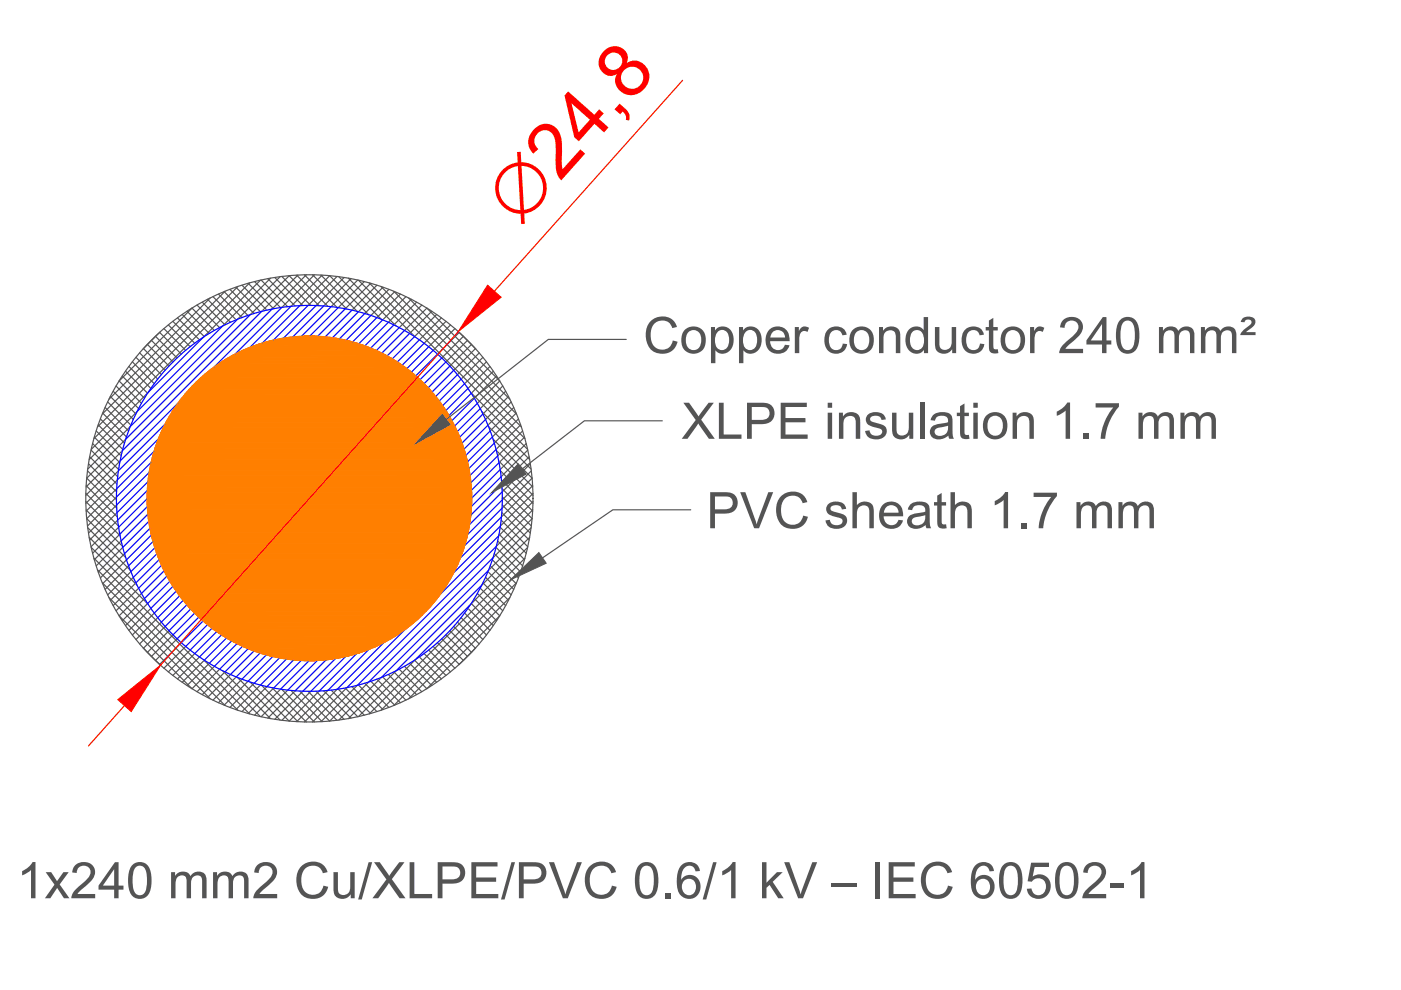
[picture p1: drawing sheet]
<svg xmlns="http://www.w3.org/2000/svg" width="297mm" height="210mm" viewBox="0 0 297 210" stroke-linecap="round" stroke-linejoin="round" font-family="sans-serif">
<defs><g id="words">
<text font-size="16" fill="#f00" x="110.1" y="48.2" transform="rotate(-48 110.1 48.2)">∅24,8</text>
<g font-size="10.7" fill="#545454">
<text x="136.4" y="74.9">Copper conductor 240 mm²</text>
<text x="144.5" y="93">XLPE insulation 1.7 mm</text>
<text x="149.8" y="112">PVC sheath 1.7 mm</text>
<text x="3.5" y="190.5">1x240 mm2 Cu/XLPE/PVC 0.6/1 kV – IEC 60502-1</text>
</g>
</g></defs>
<!-- layer: Conductor -->
<g fill="#ff7f00" stroke="#ff7f00" stroke-width=".21">
<path d="M64.4 71.3h2.4z"/>
<path d="M63.2 140h4.8z"/>
<path d="M64.4 71.3h3.6zM63.2 71.3h4.8z"/>
<path d="M63.2 71.3l6 .2zM62 71.5h7.2z"/>
<path d="M62 71.5l8.4 .1-1.2-.1zM60.8 71.6l1.2-.1 8.4 .1z"/>
<path d="M60.8 71.6l10.8 .2-1.2-.2zM59.6 71.8l1.2-.2 10.8 .2z"/>
<path d="M59.6 71.8l13.2 .2-1.2-.2zM58.4 72l1.2-.2 13.2 .2z"/>
<path d="M58.4 72l15.5 .3-1.1-.3zM57.3 72.3l1.1-.3 15.5 .3z"/>
<path d="M57.3 72.3l17.8 .3-1.2-.3zM56.1 72.6l1.2-.3 17.8 .3z"/>
<path d="M56.1 72.6l20.1 .3-1.1-.3zM55 72.9l1.1-.3 20.1 .3z"/>
<path d="M55 72.9l22.4 .4-1.2-.4zM53.8 73.3l1.2-.4 22.4 .4z"/>
<path d="M53.8 73.3l24.7 .5-1.1-.5zM52.7 73.8l1.1-.5 24.7 .5z"/>
<path d="M52.7 73.8l26.9 .4-1.1-.4zM51.6 74.2l1.1-.4 26.9 .4z"/>
<path d="M51.6 74.2l29.1 .5-1.1-.5zM50.5 74.7l1.1-.5 29.1 .5z"/>
<path d="M50.5 74.7l31.3 .6-1.1-.6zM49.5 75.3l1-.6 31.3 .6z"/>
<path d="M49.5 75.3l33.3 .6-1-.6zM48.4 75.9l1.1-.6 33.3 .6z"/>
<path d="M48.4 75.9l35.4 .6-1-.6zM47.4 76.5l1-.6 35.4 .6z"/>
<path d="M47.4 76.5l37.4 .6-1-.6zM46.4 77.1l1-.6 37.4 .6z"/>
<path d="M46.4 77.1l39.4 .7-1-.7zM45.4 77.8l1-.7 39.4 .7z"/>
<path d="M45.4 77.8l41.4 .8-1-.8zM44.4 78.6l1-.8 41.4 .8z"/>
<path d="M44.4 78.6l43.3 .7-.9-.7zM43.5 79.3l.9-.7 43.3 .7z"/>
<path d="M43.5 79.3l45.1 .8-.9-.8zM42.6 80.1l.9-.8 45.1 .8z"/>
<path d="M42.6 80.1l46.9 .8-.9-.8zM41.7 80.9l.9-.8 46.9 .8z"/>
<path d="M41.7 80.9l48.7 .9-.9-.9zM40.8 81.8l.9-.9 48.7 .9z"/>
<path d="M40.8 81.8l50.4 .9-.8-.9zM40.8 81.8l50.4 .9h-51.2z"/>
<path d="M40 82.7l52 .9-.8-.9zM40 82.7l52 .9h-52.7z"/>
<path d="M39.3 83.6l53.4 .9-.7-.9zM39.3 83.6l53.4 .9h-54.2z"/>
<path d="M38.5 84.5l54.9 .9-.7-.9zM38.5 84.5l54.9 .9h-55.6z"/>
<path d="M37.8 85.4l56.3 1-.7-1zM37.8 85.4l56.3 1h-57z"/>
<path d="M37.1 86.4l57.7 1-.7-1zM37.1 86.4l57.7 1h-58.4z"/>
<path d="M36.4 87.4l59 1.1-.6-1.1zM36.4 87.4l59 1.1h-59.6z"/>
<path d="M35.8 88.5l60.2 1-.6-1zM35.8 88.5l60.2 1h-60.8z"/>
<path d="M35.2 89.5l61.3 1.1-.5-1.1zM35.2 89.5l61.3 1.1h-61.8z"/>
<path d="M34.7 90.6l62.3 1.1-.5-1.1zM34.7 90.6l62.3 1.1h-62.8z"/>
<path d="M34.2 91.7l63.3 1.1-.5-1.1zM34.2 91.7l63.3 1.1h-63.8z"/>
<path d="M33.7 92.8l64.2 1.1-.4-1.1zM33.7 92.8l64.2 1.1h-64.6z"/>
<path d="M33.3 93.9l65 1.1-.4-1.1zM33.3 93.9l65 1.1h-65.4z"/>
<path d="M32.9 95l65.8 1.2-.4-1.2zM32.9 95l65.8 1.2h-66.2z"/>
<path d="M32.5 96.2l66.5 1.2-.3-1.2zM32.5 96.2l66.5 1.2h-66.8z"/>
<path d="M32.2 97.4l67.1 1.1-.3-1.1zM32.2 97.4l67.1 1.1h-67.4z"/>
<path d="M31.9 98.5l67.6 1.2-.2-1.2zM31.9 98.5l67.6 1.2h-67.8z"/>
<path d="M31.7 99.7l68 1.2-.2-1.2zM31.7 99.7l68 1.2h-68.2z"/>
<path d="M31.5 100.9l68.3 1.2-.1-1.2zM31.5 100.9l68.3 1.2h-68.4z"/>
<path d="M31.4 102.1l68.5 1.2-.1-1.2zM31.4 102.1l68.5 1.2h-68.6z"/>
<path d="M31.3 103.3l68.7 1.2-.1-1.2zM31.3 103.3l68.7 1.2h-68.8z"/>
<path d="M31.2 104.5l68.8 1.2v-1.2zM31.2 104.5l68.8 1.2h-68.8z"/>
<path d="M31.2 105.7l68.8 1.2v-1.2zM31.2 105.7l68.8 1.2h-68.8z"/>
<path d="M31.2 106.9l68.7 1.2 .1-1.2zM31.2 106.9l68.7 1.2h-68.6z"/>
<path d="M31.3 108.1l68.5 1.2 .1-1.2zM31.3 108.1l68.5 1.2h-68.4z"/>
<path d="M31.4 109.3l68.3 1.2 .1-1.2zM31.4 109.3l68.3 1.2h-68.2z"/>
<path d="M31.5 110.5l68 1.2 .2-1.2zM31.5 110.5l68 1.2h-67.8z"/>
<path d="M31.7 111.7l67.6 1.1 .2-1.1zM31.7 111.7l67.6 1.1h-67.4z"/>
<path d="M31.9 112.8l67.1 1.2 .3-1.2zM31.9 112.8l67.1 1.2h-66.8z"/>
<path d="M32.2 114l66.5 1.2 .3-1.2zM32.2 114l66.5 1.2h-66.2z"/>
<path d="M32.5 115.2l65.8 1.1 .4-1.1zM32.5 115.2l65.8 1.1h-65.4z"/>
<path d="M32.9 116.3l65 1.1 .4-1.1zM32.9 116.3l65 1.1h-64.6z"/>
<path d="M33.3 117.4l64.2 1.2 .4-1.2zM33.3 117.4l64.2 1.2h-63.8z"/>
<path d="M33.7 118.6l63.3 1.1 .5-1.1zM33.7 118.6l63.3 1.1h-62.8z"/>
<path d="M34.2 119.7l62.3 1.1 .5-1.1zM34.2 119.7l62.3 1.1h-61.8z"/>
<path d="M34.7 120.8l61.3 1 .5-1zM34.7 120.8l61.3 1h-60.8z"/>
<path d="M35.2 121.8l60.2 1.1 .6-1.1zM35.2 121.8l60.2 1.1h-59.6z"/>
<path d="M35.8 122.9l59 1 .6-1zM35.8 122.9l59 1h-58.4z"/>
<path d="M36.4 123.9l57.7 1 .7-1zM36.4 123.9l57.7 1h-57z"/>
<path d="M37.1 124.9l56.3 1 .7-1zM37.1 124.9l56.3 1h-55.6z"/>
<path d="M37.8 125.9l54.9 1 .7-1zM37.8 125.9l54.9 1h-54.2z"/>
<path d="M38.5 126.9l53.5 .9 .7-.9zM38.5 126.9l53.5 .9h-52.7z"/>
<path d="M39.3 127.8l51.9 .9 .8-.9zM39.3 127.8l51.9 .9h-51.2z"/>
<path d="M40 128.7l50.4 .9 .8-.9zM40 128.7l50.4 .9h-49.6z"/>
<path d="M40.8 129.6l48.7 .8 .9-.8zM40.8 129.6l48.7 .8h-47.8z"/>
<path d="M41.7 130.4l46.9 .9 .9-.9zM41.7 130.4l46.9 .9h-46z"/>
<path d="M42.6 131.3l45.1 .7 .9-.7zM42.6 131.3l45.1 .7h-44.2z"/>
<path d="M43.5 132l43.3 .8 .9-.8zM43.5 132l43.3 .8h-42.4z"/>
<path d="M44.4 132.8l41.4 .7 1-.7zM44.4 132.8l41.4 .7h-40.4z"/>
<path d="M45.4 133.5l39.4 .7 1-.7zM45.4 133.5l39.4 .7h-38.4z"/>
<path d="M46.4 134.2l37.4 .7 1-.7zM46.4 134.2l37.4 .7h-36.4z"/>
<path d="M47.4 134.9l35.4 .6 1-.6zM47.4 134.9l35.4 .6h-34.4z"/>
<path d="M48.4 135.5l33.4 .6 1-.6zM48.4 135.5l33.4 .6h-32.3z"/>
<path d="M49.5 136.1l31.2 .5 1.1-.5zM49.5 136.1l31.2 .5h-30.2z"/>
<path d="M50.5 136.6l29.1 .5 1.1-.5zM50.5 136.6l29.1 .5h-28z"/>
<path d="M51.6 137.1l26.9 .5 1.1-.5zM51.6 137.1l26.9 .5h-25.8z"/>
<path d="M52.7 137.6l24.7 .4 1.1-.4zM52.7 137.6l24.7 .4h-23.6z"/>
<path d="M53.8 138l22.4 .4 1.2-.4zM53.8 138l22.4 .4h-21.2z"/>
<path d="M55 138.4l20.1 .4 1.1-.4zM55 138.4l20.1 .4h-19z"/>
<path d="M56.1 138.8l17.8 .3 1.2-.3zM56.1 138.8l17.8 .3h-16.6z"/>
<path d="M57.3 139.1l15.5 .2 1.1-.2zM57.3 139.1l15.5 .2h-14.4z"/>
<path d="M58.4 139.3l13.2 .3 1.2-.3zM58.4 139.3l13.2 .3h-12z"/>
<path d="M59.6 139.6l10.8 .1 1.2-.1zM59.6 139.6l10.8 .1h-9.6z"/>
<path d="M60.8 139.7l8.4 .2 1.2-.2zM60.8 139.7l8.4 .2h-7.2z"/>
<path d="M62 139.9h7.2zM62 139.9l6 .1z"/>
<path d="M63.2 140l3.6 .1zM64.4 140.1h2.4z"/>
</g>
<!-- layer: Insulation -->
<g fill="none" stroke="#00f" stroke-width=".25">
<path d="M43.1 71.5l-11.7 11.7M47.2 69.1l-18.1 18.2M50.3 67.7l-22.6 22.7M53 66.7l-26.3 26.4M55.5 66l-29.5 29.5M57.7 65.5l-12.3 12.3M59.7 65.2l-9.9 9.9M61.7 64.9l-8.7 8.8M63.5 64.8l-7.9 7.9M65.3 64.8l-7.3 7.3M67 64.8l-6.9 6.9M68.6 64.9l-6.5 6.5"/>
<path d="M70.2 65l-6.3 6.3M71.7 65.2l-6 6.1M73.2 65.5l-5.9 5.8M74.6 65.8l-5.7 5.6M76 66.1l-5.5 5.5M77.3 66.5l-5.3 5.4M78.6 66.9l-5.2 5.3M79.9 67.3l-5.2 5.2M81.1 67.8l-5 5.1M82.3 68.3l-4.9 5M83.5 68.9l-4.9 4.9M84.6 69.5l-4.8 4.8"/>
<path d="M85.8 70.1l-4.9 4.8M86.8 70.7l-4.7 4.8M87.9 71.4l-4.7 4.7M88.9 72.1l-4.7 4.6M89.9 72.8l-4.6 4.6M90.9 73.5l-4.6 4.7M91.8 74.3l-4.6 4.6M92.8 75.1l-4.6 4.6M93.7 75.9l-4.6 4.6M94.5 76.7l-4.6 4.6M95.4 77.6l-4.6 4.6M96.2 78.5l-4.6 4.6"/>
<path d="M97 79.4l-4.6 4.6M32.1 98l-7.4 7.4M32.7 95.7l-7.9 7.9M33.6 93l-8.7 8.8M35 89.9l-9.9 9.9M37.8 85.4l-12.3 12.3M97.8 80.4l-4.7 4.6M98.5 81.4l-4.7 4.6M99.2 82.4l-4.7 4.6M99.9 83.4l-4.7 4.7M100.6 84.4l-4.8 4.8M101.2 85.5l-4.8 4.8"/>
<path d="M101.8 86.6l-4.8 4.9M102.4 87.8l-4.9 4.9M102.9 88.9l-4.9 5M103.5 90.1l-5.1 5.1M103.9 91.4l-5.1 5.1M104.4 92.6l-5.3 5.3M104.8 93.9l-5.4 5.4M105.2 95.3l-5.5 5.5M105.5 96.7l-5.6 5.6M105.8 98.1l-5.8 5.8M106.1 99.6l-6.1 6M31.2 105.7l-6 6.1"/>
<path d="M31.2 104l-6.2 6.3M31.2 107.4l-5.8 5.9M31.4 109l-5.7 5.7M31.4 102.1l-6.6 6.6M31.5 110.5l-5.5 5.6M31.6 100.2l-6.9 6.9M31.8 112l-5.4 5.4M32.1 113.4l-5.3 5.3M32.4 114.8l-5.1 5.2M32.8 116.1l-5 5.1M33.3 117.4l-5 5M33.7 118.7l-4.9 4.9"/>
<path d="M34.3 119.9l-4.9 4.8M104.5 118.2l-26.3 26.4M105.2 115.8l-29.4 29.5M105.7 113.6l-12.3 12.3M106.1 111.5l-9.9 9.9M106.3 101.1l-6.3 6.3M106.3 109.6l-8.7 8.7M106.4 102.6l-6.6 6.6M106.5 107.7l-8 8M106.5 104.3l-6.9 6.9M106.5 106l-7.3 7.3M34.8 121l-4.8 4.8"/>
<path d="M35.4 122.1l-4.8 4.8M36 123.2l-4.7 4.8M36.7 124.3l-4.7 4.7M37.4 125.3l-4.7 4.7M38.1 126.3l-4.6 4.7M38.8 127.3l-4.6 4.6M39.6 128.2l-4.6 4.6M40.4 129.1l-4.6 4.6M41.3 130l-4.6 4.6M42.1 130.8l-4.6 4.7M43 131.7l-4.6 4.6M44 132.4l-4.6 4.7"/>
<path d="M45 133.2l-4.7 4.6M45.9 133.9l-4.6 4.7M47 134.6l-4.7 4.7M48 135.3l-4.7 4.7M49.1 135.9l-4.7 4.7M50.3 136.5l-4.8 4.8M51.4 137l-4.8 4.9M52.6 137.5l-4.9 5M53.9 138l-5 5M55.1 138.5l-5 5M56.5 138.8l-5.2 5.2M57.8 139.2l-5.2 5.3"/>
<path d="M59.3 139.5l-5.4 5.4M60.7 139.7l-5.5 5.5M62.3 139.9l-5.7 5.7M69.1 139.9l-6.5 6.6M71.1 139.6l-6.9 7M73.3 139.2l-7.4 7.4M75.6 138.6l-7.9 7.9M78.2 137.7l-8.7 8.7M81.4 136.3l-9.9 9.9M85.8 133.5l-12.3 12.3M99.8 128.1l-11.7 11.8M102.1 124.1l-18.1 18.1"/>
<path d="M103.6 120.9l-22.7 22.7M63.9 140l-5.9 5.9M65.5 140.1l-6 6M67.3 140l-6.3 6.3"/>
<circle cx="65.6" cy="105.7" r="40.9"/>
</g>
<!-- layer: Sheath -->
<g fill="none" stroke="#545454" stroke-width=".25">
<path d="M52.9 60l-33 33M54 59.7l5.5 5.5M55.2 59.4l-12.1 12.1M55.4 59.4l5.6 5.6M56.8 59.1l5.8 5.8M57.4 59l-10.2 10.1M58.3 58.8l5.9 6M59.4 58.7l-9.1 9M59.8 58.6l6.1 6.2M62.9 58.3l6.6 6.6M63.2 58.3l-7.7 7.7M64.6 58.3l6.9 6.9"/>
<path d="M64.9 58.3l-7.2 7.2M66.3 58.3l7.2 7.2M66.7 58.3l-7 6.9M68 58.3l7.8 7.7M68.3 58.3l-6.6 6.6M71.5 58.6l-6.2 6.2M71.8 58.7l9.1 9M73 58.8l-6 6M73.9 59l10.1 10.1M74.4 59.1l-5.8 5.8M75.8 59.4l-5.6 5.6M76 59.4l12.1 12.1"/>
<path d="M77.2 59.7l-5.5 5.5M78.3 60l33 33M25.9 79.7l4.7 4.7M26.6 78.7l4.7 4.7M27.3 77.7l4.7 4.7M28.1 76.7l4.6 4.7M28.8 75.8l4.7 4.6M29.6 74.8l4.6 4.6M30.4 73.9l4.6 4.6M31.2 73l4.6 4.6M32.1 72.2l4.6 4.5M33 71.3l4.5 4.6"/>
<path d="M33.8 70.5l4.6 4.6M33.9 70.4l-3.6 3.6M34.8 69.7l4.6 4.6M35.7 68.9l4.6 4.6M36.6 68.1l4.7 4.7M37.6 67.4l4.7 4.7M38.6 66.7l4.7 4.7M39.7 66l4.7 4.7M41.8 64.7l4.8 4.8M42.9 64.1l4.8 4.8M44 63.5l4.9 4.8M44.6 63.2l-21.5 21.4"/>
<path d="M45.2 62.9l4.9 4.9M45.5 70.1l-4.8-4.8-15.5 15.5M46.3 62.4l5 4.9M47.5 61.8l5.1 5.1M47.7 61.8l-26 26M48.8 61.4l5.1 5.1M50 60.9l5.2 5.2M50.4 60.8l-29.7 29.7M51.3 60.5l5.3 5.3M52.6 60.1l5.4 5.4M63.5 64.8l6.4-6.3 8.3 8.2M67.7 64.8l-6.4-6.3-8.3 8.2"/>
<path d="M78.6 60.1l-5.4 5.4M79.9 60.5l-5.3 5.3M80.8 60.8l29.7 29.7M81.2 60.9l-5.2 5.2M82.5 61.4l-5.2 5.1M83.5 61.8l26 26M83.7 61.8l-5.1 5.1M84.9 62.4l-5 4.9M85.8 70.1l4.7-4.8 15.5 15.5-4.8 4.7M86.1 62.9l-5 4.9M86.6 63.2l21.5 21.4M87.2 63.5l-4.9 4.8"/>
<path d="M88.3 64.1l-4.8 4.8M89.4 64.7l-4.8 4.8M91.6 66l-4.8 4.7M92.6 66.7l-4.7 4.7M93.6 67.4l-4.7 4.7M94.6 68.1l-4.7 4.7M95.5 68.9l-4.6 4.6M96.5 69.7l-4.7 4.6M97.3 70.4l3.6 3.6M97.4 70.5l-4.6 4.6M98.3 71.3l-4.6 4.6M99.1 72.2l-4.6 4.5"/>
<path d="M100 73l-4.6 4.6M100.8 73.9l-4.6 4.6M101.6 74.8l-4.6 4.6M102.4 75.8l-4.6 4.6M103.1 76.7l-4.6 4.7M103.9 77.7l-4.7 4.7M104.6 78.7l-4.7 4.7M105.3 79.7l-4.7 4.7M18.6 99.8l6.1 6.2M18.8 98.3l5.9 6M19 96.9l5.8 5.7M19.3 95.4l5.7 5.7"/>
<path d="M19.6 94.1l5.6 5.5M20 92.7l5.4 5.4M20.4 91.4l5.3 5.3M20.8 90.1l5.2 5.2M21.3 88.8l5.1 5.1M21.8 87.6l5 5M22.3 86.4l5 5M22.8 85.2l5 4.9M23.4 84.1l4.9 4.8M24 82.9l4.8 4.9M24.6 81.8l4.8 4.8M25.1 99.8l-6.9 6.9"/>
<path d="M25.3 80.8l4.7 4.7M25.5 97.7l-7.3 7.3M26 95.5l-7.7 7.7M26.7 93.1l-8.3 8.3 6.4 6.3M27.7 90.4l-9.1 9.1M29.1 87.3l-10.2 10.1M31.4 83.2l-12 12.1M99.8 83.2l12.1 12.1M102.1 87.3l10.2 10.1M103.6 90.4l9 9.1M104.5 93.1l8.3 8.3-6.3 6.3M105.2 95.5l7.8 7.7"/>
<path d="M105.7 97.7l7.3 7.3M106.1 99.8l6.9 6.9M106.6 81.8l-4.8 4.8M107.2 82.9l-4.8 4.9M107.8 84.1l-4.9 4.8M108.4 85.2l-4.9 4.9M108.9 86.4l-5 5M109.4 87.6l-5 5M109.9 88.8l-5.1 5.1M110.4 90.1l-5.2 5.2M110.8 91.4l-5.3 5.3M111.2 92.7l-5.4 5.4"/>
<path d="M111.6 94.1l-5.5 5.5M111.9 95.4l-5.6 5.7M112.2 96.9l-5.8 5.7M112.4 98.3l-5.9 6M112.7 99.8l-6.2 6.2M18.2 106.3l7.3 7.3M18.2 104.6l6.9 6.9M18.3 108.1l7.7 7.7M18.3 103l6.6 6.6M18.4 110l8.3 8.2M18.6 111.9l9.1 9M18.9 113.9l10.2 10.2"/>
<path d="M19.4 116.1l12 12M19.9 118.4l33 33M24.7 105.4l-6.1 6.1M24.7 107.1l-5.9 5.9M24.8 103.6l-6.4 6.4M24.8 108.7l-5.8 5.8M24.9 101.8l-6.6 6.6M25 110.3l-5.7 5.6M25.2 111.8l-5.6 5.5M25.4 113.3l-5.4 5.4M25.7 114.7l-5.3 5.3M26 116.1l-5.2 5.2"/>
<path d="M26.4 117.4l-5.1 5.1M26.8 118.7l-5 5M27.3 120l-5 5M103.9 120l5 5M104.4 118.7l5 5M104.8 117.4l5.1 5.1M105.2 116.1l5.2 5.2M105.5 114.7l5.3 5.3M105.8 113.3l5.4 5.4M106.1 111.8l5.5 5.5M106.3 110.3l5.6 5.6M106.3 101.8l6.6 6.6"/>
<path d="M106.4 108.7l5.8 5.8M106.5 103.6l6.3 6.4M106.5 107.1l5.9 5.9M106.5 105.4l6.2 6.1M111.3 118.4l-33 33M111.9 116.1l-12.1 12M112.3 113.9l-10.2 10.2M112.6 111.9l-9 9M112.8 110l-8.3 8.2M112.9 103l-6.6 6.6M113 108.1l-7.8 7.7M113 104.6l-6.9 6.9"/>
<path d="M113 106.3l-7.3 7.3M20.7 120.8l29.7 29.8M21.7 123.6l26 26M23.1 126.7l21.5 21.5M25.2 130.6l15.5 15.4 4.8-4.7M27.8 121.2l-5 4.9M28.3 122.4l-4.9 4.9M28.8 123.6l-4.8 4.8M29.4 124.7l-4.8 4.8M30 125.8l-4.7 4.8M30.3 137.4l3.6 3.5M30.6 126.9l-4.7 4.7"/>
<path d="M31.3 128l-4.7 4.6M32 129l-4.7 4.7M32.7 130l-4.6 4.6M33.5 131l-4.7 4.6M34.2 131.9l-4.6 4.6M35 132.8l-4.6 4.6M35.8 133.7l-4.6 4.6M36.7 134.6l-4.6 4.6M37.5 135.5l-4.5 4.5M38.4 136.3l-4.6 4.6M39.4 137.1l-4.6 4.6M40.3 137.8l-4.6 4.7"/>
<path d="M41.3 138.6l-4.7 4.6M42.3 139.3l-4.7 4.7M43.1 139.9l12.1 12M43.3 140l-4.7 4.7M87.9 140l4.7 4.7M88.1 139.9l-12.1 12M88.9 139.3l4.7 4.7M89.9 138.6l4.7 4.6M90.9 137.8l4.6 4.7M91.8 137.1l4.7 4.6M92.8 136.3l4.6 4.6M93.7 135.5l4.6 4.5"/>
<path d="M94.5 134.6l4.6 4.6M95.4 133.7l4.6 4.6M96.2 132.8l4.6 4.6M97 131.9l4.6 4.6M97.8 131l4.6 4.6M98.5 130l4.6 4.6M99.2 129l4.7 4.7M99.9 128l4.7 4.6M100.6 126.9l4.7 4.7M100.9 137.4l-3.6 3.5M101.2 125.8l4.8 4.8-15.5 15.4-4.7-4.7M101.8 124.7l4.8 4.8"/>
<path d="M102.4 123.6l4.8 4.8M102.9 122.4l4.9 4.9M103.5 121.2l4.9 4.9M108.1 126.7l-21.5 21.5M109.5 123.6l-26 26M110.5 120.8l-29.7 29.8M44.4 140.6l-4.7 4.8M46.6 141.9l-4.8 4.8M47.2 142.2l10.2 10.2M47.7 142.5l-4.8 4.8M48.9 143l-4.9 4.9M50.1 143.5l-4.9 4.9"/>
<path d="M50.3 143.6l9.1 9.1M51.3 144l-5 5M52.6 144.5l-5.1 5M53 144.6l8.3 8.3 6.4-6.4M53.9 144.9l-5.1 5.1M55.2 145.2l-5.2 5.2M55.5 145.3l7.7 7.7M56.6 145.6l-5.3 5.3M57.7 145.8l7.2 7.3M58 145.9l-5.4 5.4M59.5 146.1l-5.5 5.5M59.7 146.2l7 6.9"/>
<path d="M61 146.3l-5.6 5.7M61.7 146.4l6.6 6.6M62.6 146.5l-5.8 5.8M64.2 146.6l-5.9 5.9M65.3 146.6l6.2 6.1M65.9 146.6l-6.1 6.1M67 146.6l6 5.9M68.6 146.5l5.8 5.8M69.5 146.4l-6.6 6.6M70.2 146.3l5.6 5.7M71.5 146.2l-6.9 6.9M71.7 146.1l5.5 5.5"/>
<path d="M73.2 145.9l5.4 5.4M73.5 145.8l-7.2 7.3M74.6 145.6l5.3 5.3M75.8 145.3l-7.8 7.7M76 145.2l5.2 5.2M77.3 144.9l5.2 5.1M78.2 144.6l-8.3 8.3-6.4-6.4M78.6 144.5l5.1 5M79.9 144l5 5M80.9 143.6l-9.1 9.1M81.1 143.5l5 4.9M82.3 143l4.9 4.9"/>
<path d="M83.5 142.5l4.8 4.8M84 142.2l-10.1 10.2M84.6 141.9l4.8 4.8M86.8 140.6l4.8 4.8"/>
<circle cx="65.6" cy="105.7" r="47.4"/>
</g>
<!-- layer: Conductor -->
<circle cx="65.6" cy="105.7" r="34.4" fill="none" stroke="#ff7f00" stroke-width=".25"/>
<!-- layer: Dimensions -->
<path d="M144.7 17l-39.9 44.8M97.2 70.3l-63.2 70.7M26.4 149.6l-7.6 8.6" fill="none" stroke="#f00" stroke-width=".25"/>
<g fill="#f00" stroke="#f00" stroke-width=".21">
<path d="M25 148.3l9-7.3-6.2 9.9z"/>
<path d="M103.4 60.5l2.8 2.5-9 7.3z"/>
</g>
<!-- layer: Text -->
<g fill="#545454" stroke="#545454" stroke-width=".21">
<path d="M93.8 87.9l1.6 2.1-7.3 4z"/>
<path d="M109.9 98.3l1.7 2.2-7.4 4z"/>
<path d="M108.2 122.9l6.1-5.7 1.5 2.2z"/>
</g>
<path d="M132.8 72h-16.5l-21.7 16.9M140.4 89.2h-16.5l-13.2 10.2M146.4 108.1h-16.5l-14.9 10.2" fill="none" stroke="#545454" stroke-width=".25"/>
<use href="#words"/>
</svg>
